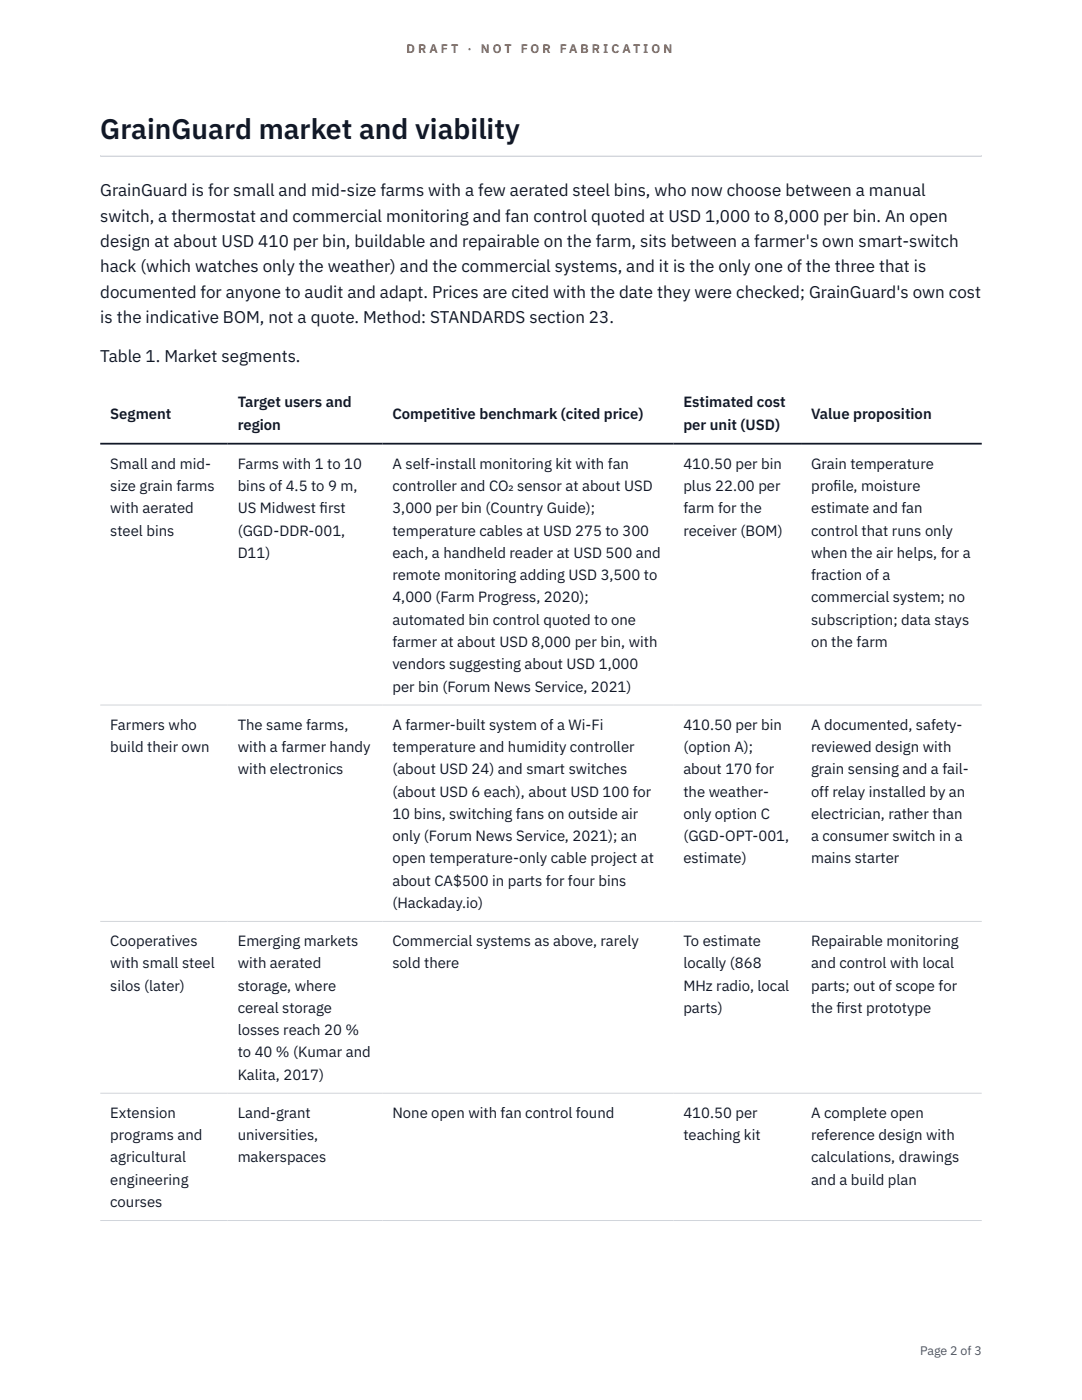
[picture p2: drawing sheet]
<svg xmlns="http://www.w3.org/2000/svg" width="216mm" height="279mm" viewBox="0 0 216 279" stroke-linecap="round" stroke-linejoin="round" font-family="sans-serif">
<defs><g id="words">
<text font-size="5.6" fill="#111827" x="20" y="27.6">GrainGuard market and viability</text>
<g font-size="3.4" fill="#111827">
<text x="20" y="39.1">GrainGuard is for small and mid-size farms with a few aerated steel bins, who now choose between a manual</text>
<text x="20" y="44.2">switch, a thermostat and commercial monitoring and fan control quoted at USD 1,000 to 8,000 per bin. An open</text>
<text x="20" y="49.3">design at about USD 410 per bin, buildable and repairable on the farm, sits between a farmer's own smart-switch</text>
<text x="20" y="54.4">hack (which watches only the weather) and the commercial systems, and it is the only one of the three that is</text>
<text x="20" y="59.5">documented for anyone to audit and adapt. Prices are cited with the date they were checked; GrainGuard's own cost</text>
<text x="20" y="64.5">is the indicative BOM, not a quote. Method: STANDARDS section 23.</text>
<text x="20" y="72.2">Table 1. Market segments.</text>
</g>
<g font-size="3" fill="#111827">
<text x="22" y="83.5">Segment</text>
<text x="47.4" y="81.3">Target users and</text>
<text x="78.3" y="83.5">Competitive benchmark (cited price)</text>
<text x="136.4" y="81.3">Estimated cost</text>
<text x="161.8" y="83.5">Value proposition</text>
<text x="47.4" y="85.8">region</text>
<text x="136.4" y="85.8">per unit (USD)</text>
<text x="22" y="93.6">Small and mid-</text>
<text x="47.4" y="93.6">Farms with 1 to 10</text>
<text x="78.3" y="93.6">A self-install monitoring kit with fan</text>
<text x="136.4" y="93.6">410.50 per bin</text>
<text x="161.8" y="93.6">Grain temperature</text>
<text x="22" y="98">size grain farms</text>
<text x="47.4" y="98">bins of 4.5 to 9 m,</text>
<text x="78.3" y="98">controller and CO₂ sensor at about USD</text>
<text x="136.4" y="98">plus 22.00 per</text>
<text x="161.8" y="98">prof</text>
<text x="166.3" y="98">ile, moisture</text>
<text x="22" y="102.4">with aerated</text>
<text x="22" y="106.9">steel bins</text>
<text x="47.4" y="102.4">US Midwest f</text>
<text x="47.4" y="106.9">(GGD-DDR-001,</text>
<text x="63.8" y="102.4">irst</text>
<text x="78.3" y="102.4">3,000 per bin (Country Guide);</text>
<text x="78.3" y="106.9">temperature cables at USD 275 to 300</text>
<text x="136.4" y="102.4">farm for the</text>
<text x="136.4" y="106.9">receiver (BOM)</text>
<text x="161.8" y="102.4">estimate and fan</text>
<text x="161.8" y="106.9">control that runs only</text>
<text x="47.4" y="111.3">D11)</text>
<text x="78.3" y="111.3">each, a handheld reader at USD 500 and</text>
<text x="161.8" y="111.3">when the air helps, for a</text>
<text x="78.3" y="115.8">remote monitoring adding USD 3,500 to</text>
<text x="161.8" y="115.8">fraction of a</text>
<text x="78.3" y="120.2">4,000 (Farm Progress, 2020);</text>
<text x="78.3" y="124.7">automated bin control quoted to one</text>
<text x="161.8" y="120.2">commercial system; no</text>
<text x="161.8" y="124.7">subscription; data stays</text>
<text x="78.3" y="129.1">farmer at about USD 8,000 per bin, with</text>
<text x="161.8" y="129.1">on the farm</text>
<text x="78.3" y="133.6">vendors suggesting about USD 1,000</text>
<text x="78.3" y="138">per bin (Forum News Service, 2021)</text>
<text x="22" y="145.6">Farmers who</text>
<text x="47.4" y="145.6">The same farms,</text>
<text x="78.3" y="145.6">A farmer-built system of a Wi-Fi</text>
<text x="136.4" y="145.6">410.50 per bin</text>
<text x="161.8" y="145.6">A documented, safety-</text>
<text x="22" y="150.1">build their own</text>
<text x="47.4" y="150.1">with a farmer handy</text>
<text x="47.4" y="154.5">with electronics</text>
<text x="78.3" y="150.1">temperature and humidity controller</text>
<text x="78.3" y="154.5">(about USD 24) and smart switches</text>
<text x="136.4" y="150.1">(option A);</text>
<text x="136.4" y="154.5">about 170 for</text>
<text x="161.8" y="150.1">reviewed design with</text>
<text x="161.8" y="154.5">grain sensing and a fail-</text>
<text x="78.3" y="159">(about USD 6 each), about USD 100 for</text>
<text x="136.4" y="159">the weather-</text>
<text x="161.8" y="159">off relay installed by an</text>
<text x="78.3" y="163.4">10 bins, switching fans on outside air</text>
<text x="78.3" y="167.9">only (Forum News Service, 2021); an</text>
<text x="136.4" y="163.4">only option C</text>
<text x="136.4" y="167.9">(GGD-OPT-001,</text>
<text x="161.8" y="163.4">electrician, rather than</text>
<text x="161.8" y="167.9">a consumer switch in a</text>
<text x="78.3" y="172.3">open temperature-only cable project at</text>
<text x="136.4" y="172.3">estimate)</text>
<text x="161.8" y="172.3">mains starter</text>
<text x="78.3" y="176.7">about CA$500 in parts for four bins</text>
<text x="78.3" y="181.2">(Hackaday.io)</text>
<text x="22" y="188.8">Cooperatives</text>
<text x="47.4" y="188.8">Emerging markets</text>
<text x="78.3" y="188.8">Commercial systems as above, rarely</text>
<text x="136.4" y="188.8">To estimate</text>
<text x="161.8" y="188.8">Repairable monitoring</text>
<text x="22" y="193.3">with small steel</text>
<text x="22" y="197.7">silos (later)</text>
<text x="47.4" y="193.3">with aerated</text>
<text x="47.4" y="197.7">storage, where</text>
<text x="78.3" y="193.3">sold there</text>
<text x="136.4" y="193.3">locally (868</text>
<text x="136.4" y="197.7">MHz radio, local</text>
<text x="161.8" y="193.3">and control with local</text>
<text x="161.8" y="197.7">parts; out of scope for</text>
<text x="47.4" y="202.1">cereal storage</text>
<text x="136.4" y="202.1">parts)</text>
<text x="161.8" y="202.1">the f</text>
<text x="166.9" y="202.1">irst prototype</text>
<text x="47.4" y="206.6">losses reach 20 %</text>
<text x="47.4" y="211">to 40 % (Kumar and</text>
<text x="47.4" y="215.5">Kalita, 2017)</text>
<text x="22" y="223.1">Extension</text>
<text x="22" y="227.5">programs and</text>
<text x="47.4" y="223.1">Land-grant</text>
<text x="47.4" y="227.5">universities,</text>
<text x="78.3" y="223.1">None open with fan control found</text>
<text x="136.4" y="223.1">410.50 per</text>
<text x="136.4" y="227.5">teaching kit</text>
<text x="161.8" y="223.1">A complete open</text>
<text x="161.8" y="227.5">reference design with</text>
<text x="22" y="232">agricultural</text>
<text x="47.4" y="232">makerspaces</text>
<text x="161.8" y="232">calculations, drawings</text>
<text x="22" y="236.4">engineering</text>
<text x="161.8" y="236.4">and a build plan</text>
<text x="22" y="240.9">courses</text>
</g>
<g font-size="2.5" fill="#b45309">
<text x="81.1" y="10.5">D R A F T</text>
<text x="93.3" y="10.5">·</text>
<text x="95.9" y="10.5">N O T</text>
<text x="103.9" y="10.5">F O R</text>
<text x="111.7" y="10.5">F A B R I C A T I O N</text>
</g>
<text font-size="2.5" fill="#4b5563" x="183.6" y="270.3">Page 2 of 3</text>
</g></defs>
<path d="M20 31l175.9 .1zM20 31h175.9v.3h-175.9z" fill-rule="evenodd" fill="#d1d5db"/>
<path d="M20 140.7h175.9M20 183.9h175.9M20 218.2h175.9M20 243.6h175.9" fill="none" stroke="#d1d5db" stroke-width=".2"/>
<path d="M20 88.5h175.9" fill="none" stroke="#111827" stroke-width=".35"/>
<use href="#words"/>
</svg>
